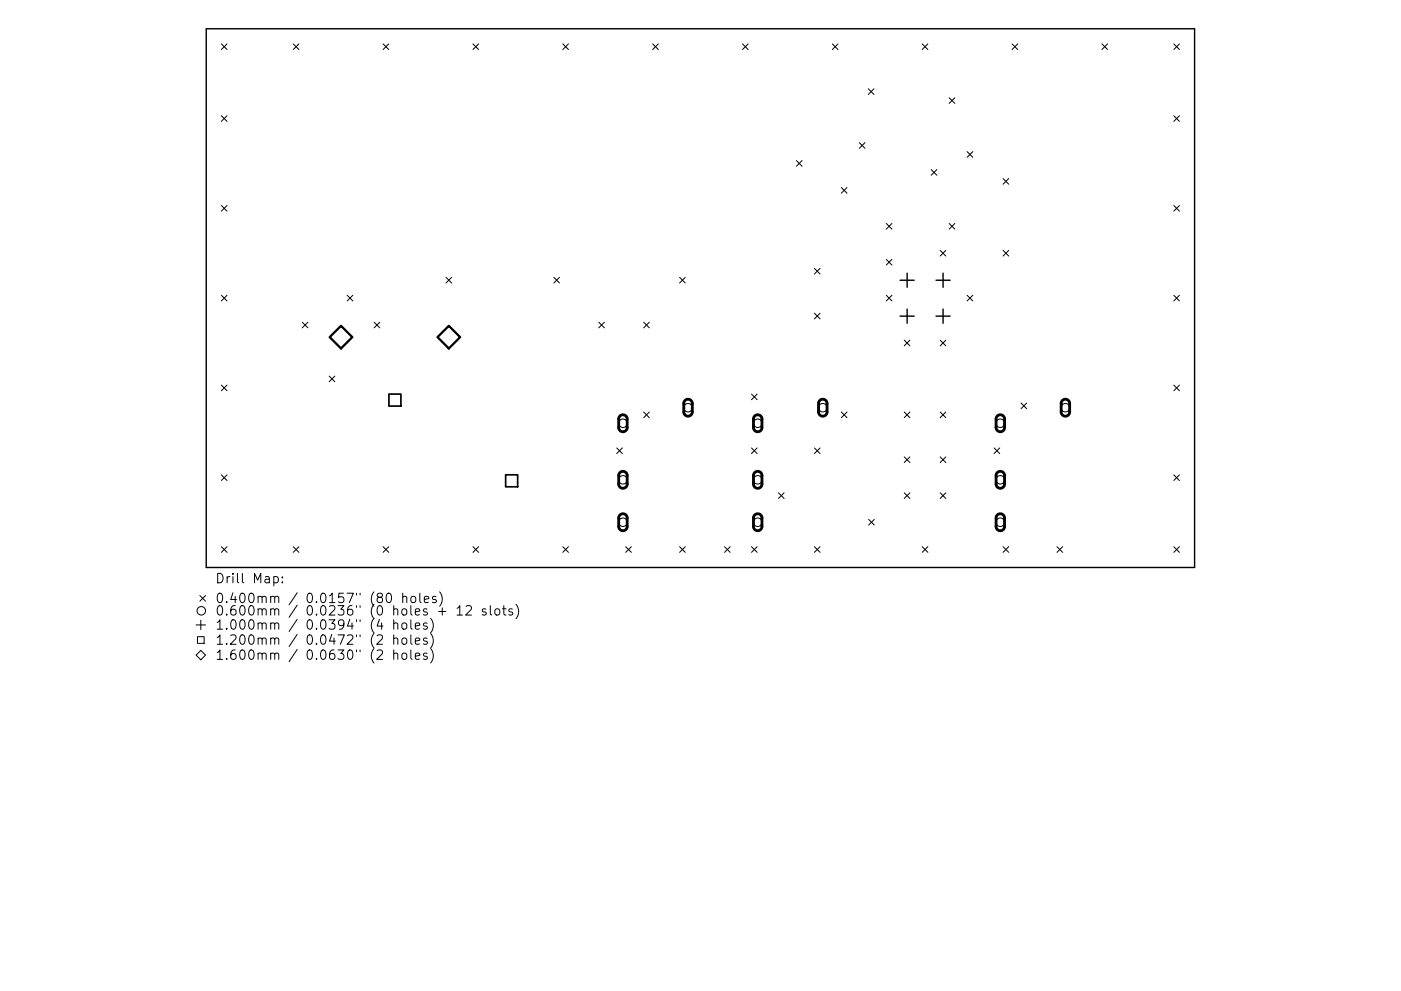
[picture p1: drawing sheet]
<svg xmlns="http://www.w3.org/2000/svg" width="297mm" height="210mm" viewBox="0 0 297 210" stroke-linecap="round" stroke-linejoin="round" font-family="sans-serif">
<defs><g id="words">
<g font-size="2.8">
<text x="45.6" y="123.8">Drill Map:</text>
<text x="45.6" y="128">0.400mm / 0.0157&quot; (80 holes)</text>
<text x="45.6" y="130.6">0.600mm / 0.0236&quot; (0 holes + 12 slots)</text>
<text x="45.6" y="133.6">1.000mm / 0.0394&quot; (4 holes)</text>
<text x="45.6" y="136.8">1.200mm / 0.0472&quot; (2 holes)</text>
<text x="45.6" y="140">1.600mm / 0.0630&quot; (2 holes)</text>
</g>
</g></defs>
<path d="M43.7 6.1h209.6v114.3h-209.6zM190.8 59.5h3M192.3 58v3M198.5 59.5h3M200 58v3M190.8 67.1h3M192.3 65.6v3M198.5 67.1h3M200 65.6v3" fill="none" stroke="#000" stroke-width=".3"/>
<g fill="none" stroke="#000" stroke-width=".21">
<path d="M46.9 9.3l1.2 1.2M48.1 9.3l-1.2 1.2M62.2 9.3l1.2 1.2M63.4 9.3l-1.2 1.2M81.2 9.3l1.2 1.2M82.4 9.3l-1.2 1.2M100.3 9.3l1.2 1.2M101.5 9.3l-1.2 1.2M119.3 9.3l1.2 1.2M120.5 9.3l-1.2 1.2M138.4 9.3l1.2 1.2M139.6 9.3l-1.2 1.2"/>
<path d="M157.4 9.3l1.2 1.2M158.6 9.3l-1.2 1.2M176.5 9.3l1.2 1.2M177.7 9.3l-1.2 1.2M184.1 18.8l1.2 1.2M185.3 18.8l-1.2 1.2M195.5 9.3l1.2 1.2M196.7 9.3l-1.2 1.2M214.6 9.3l1.2 1.2M215.8 9.3l-1.2 1.2M233.6 9.3l1.2 1.2M234.8 9.3l-1.2 1.2"/>
<path d="M248.9 9.3l1.2 1.2M250.1 9.3l-1.2 1.2M46.9 24.6l1.2 1.2M48.1 24.6l-1.2 1.2M168.9 34.1l1.2 1.2M170.1 34.1l-1.2 1.2M178.4 39.8l1.2 1.2M179.6 39.8l-1.2 1.2M182.2 30.3l1.2 1.2M183.4 30.3l-1.2 1.2M197.4 36l1.2 1.2M198.6 36l-1.2 1.2"/>
<path d="M201.2 20.7l1.2 1.2M202.4 20.7l-1.2 1.2M205.1 32.2l1.2 1.2M206.3 32.2l-1.2 1.2M212.7 37.9l1.2 1.2M213.9 37.9l-1.2 1.2M248.9 24.6l1.2 1.2M250.1 24.6l-1.2 1.2M46.9 43.6l1.2 1.2M48.1 43.6l-1.2 1.2M94.6 58.8l1.2 1.2M95.8 58.8l-1.2 1.2"/>
<path d="M117.4 58.8l1.2 1.2M118.6 58.8l-1.2 1.2M144.1 58.8l1.2 1.2M145.3 58.8l-1.2 1.2M172.7 56.9l1.2 1.2M173.9 56.9l-1.2 1.2M187.9 47.4l1.2 1.2M187.9 55l1.2 1.2M189.1 55l-1.2 1.2M189.1 47.4l-1.2 1.2M199.3 53.1l1.2 1.2M200.5 53.1l-1.2 1.2"/>
<path d="M201.2 47.4l1.2 1.2M202.4 47.4l-1.2 1.2M212.7 53.1l1.2 1.2M213.9 53.1l-1.2 1.2M248.9 43.6l1.2 1.2M250.1 43.6l-1.2 1.2M46.9 62.7l1.2 1.2M48.1 62.7l-1.2 1.2M64.1 68.4l1.2 1.2M65.3 68.4l-1.2 1.2M69.8 79.8l1.2 1.2M71 79.8l-1.2 1.2"/>
<path d="M73.6 62.7l1.2 1.2M74.8 62.7l-1.2 1.2M79.3 68.4l1.2 1.2M80.5 68.4l-1.2 1.2M126.9 68.4l1.2 1.2M128.1 68.4l-1.2 1.2M136.5 68.4l1.2 1.2M137.7 68.4l-1.2 1.2M172.7 66.5l1.2 1.2M173.9 66.5l-1.2 1.2M187.9 62.7l1.2 1.2M189.1 62.7l-1.2 1.2"/>
<path d="M191.7 72.2l1.2 1.2M192.9 72.2l-1.2 1.2M199.3 72.2l1.2 1.2M200.5 72.2l-1.2 1.2M205.1 62.7l1.2 1.2M206.3 62.7l-1.2 1.2M248.9 62.7l1.2 1.2M250.1 62.7l-1.2 1.2M46.9 81.7l1.2 1.2M48.1 81.7l-1.2 1.2M130.8 95l1.2 1.2M132 95l-1.2 1.2"/>
<path d="M136.5 87.4l1.2 1.2M137.7 87.4l-1.2 1.2M159.3 83.6l1.2 1.2M159.3 95l1.2 1.2M160.5 83.6l-1.2 1.2M160.5 95l-1.2 1.2M172.7 95l1.2 1.2M173.9 95l-1.2 1.2M178.4 87.4l1.2 1.2M179.6 87.4l-1.2 1.2M191.7 87.4l1.2 1.2M191.7 96.9l1.2 1.2"/>
<path d="M192.9 96.9l-1.2 1.2M192.9 87.4l-1.2 1.2M199.3 87.4l1.2 1.2M199.3 96.9l1.2 1.2M200.5 96.9l-1.2 1.2M200.5 87.4l-1.2 1.2M210.8 95l1.2 1.2M212 95l-1.2 1.2M216.5 85.5l1.2 1.2M217.7 85.5l-1.2 1.2M248.9 81.7l1.2 1.2M250.1 81.7l-1.2 1.2"/>
<path d="M46.9 100.8l1.2 1.2M46.9 116l1.2 1.2M48.1 100.8l-1.2 1.2M48.1 116l-1.2 1.2M62.2 116l1.2 1.2M63.4 116l-1.2 1.2M81.2 116l1.2 1.2M82.4 116l-1.2 1.2M100.3 116l1.2 1.2M101.5 116l-1.2 1.2M119.3 116l1.2 1.2M120.5 116l-1.2 1.2"/>
<path d="M132.7 116l1.2 1.2M133.9 116l-1.2 1.2M144.1 116l1.2 1.2M145.3 116l-1.2 1.2M153.6 116l1.2 1.2M154.8 116l-1.2 1.2M159.3 116l1.2 1.2M160.5 116l-1.2 1.2M165 104.6l1.2 1.2M166.2 104.6l-1.2 1.2M172.7 116l1.2 1.2M173.9 116l-1.2 1.2"/>
<path d="M184.2 110.2l1.2 1.2M185.4 110.2l-1.2 1.2M191.7 104.6l1.2 1.2M192.9 104.6l-1.2 1.2M195.5 116l1.2 1.2M196.7 116l-1.2 1.2M199.3 104.6l1.2 1.2M200.5 104.6l-1.2 1.2M212.7 116l1.2 1.2M213.9 116l-1.2 1.2M224.1 116l1.2 1.2M225.3 116l-1.2 1.2"/>
<path d="M248.9 100.8l1.2 1.2M248.9 116l1.2 1.2M250.1 100.8l-1.2 1.2M250.1 116l-1.2 1.2M41.6 132.6h2M41.9 135.1h1.4v1.4h-1.4zM42.4 126.4l1.2 1.2M42.6 138l1 1-1 1-1-1zM42.6 131.6v2M43.6 126.4l-1.2 1.2M58.1 122.4l.5-.1 .4 .4v.6l-.2 .3h-.7M59.9 123.5v.2"/>
<path d="M59.9 122.4v.2M82.1 126l.4-.1a1.25 1.25 0 0 1 0 2l-.3-.1-.2-.3-.1-.9zM83.5 132.4a.5 .5 0 0 1 .8 0v1.1M83.5 135.6a.5 .5 0 0 1 .8 0v1.1M83.5 138.8a.5 .5 0 0 1 .8 0v1.1M83.5 131.5v2M83.5 134.7v2M83.5 137.9v2M85.3 132.4l.3-.2 .6 .2v.7l-.1 .3-.5 .1-.3-.2zM85.3 135.6l.3-.2 .6 .2v.7l-.1 .3-.5 .1-.3-.2zM85.3 138.8l.3-.2 .6 .2v.7l-.1 .3-.5 .1-.3-.2zM85.4 126.7l.3-.2 .5 .1v1.3"/>
<path d="M85.4 125.9v2M87.1 131.5v1.7l.3 .3M87.1 134.7v1.7l.3 .3M87.1 137.9v1.7l.3 .3M87.2 126.7a.54 .54 0 0 1 .5-.2 .54 .54 0 0 1 .5 .4v.6a.54 .54 0 0 1-.6 .4 .54 .54 0 0 1-.5-.4zM88.1 132.8l.9-.2-.1-.3-.6-.1-.2 .2 .1 1h.7M88.1 136l.9-.2-.1-.3-.6-.1-.2 .2 .1 1h.7M88.1 139.2l.9-.2-.1-.3-.6-.1-.2 .2 .1 1h.7M89 125.9v1.7l.3 .3M90 127.2l.9-.2-.1-.4-.6-.1-.2 .3 .1 1h.7M90.5 132.3l-.4-.1-.3 .2 .1 .3 .6 .2v.5h-.7M90.5 135.5l-.4-.1-.3 .2 .1 .3 .6 .2v.5h-.7"/>
<path d="M90.5 138.7l-.4-.1-.3 .2 .1 .3 .6 .2v.5h-.7M91.3 131.2a2.29 2.29 0 0 1 0 3.1M91.3 134.4a2.29 2.29 0 0 1 0 3.1M91.3 137.6a2.29 2.29 0 0 1 0 3.1M92.4 126.6l-.4-.1-.3 .3 .1 .3 .6 .2v.5h-.7M93 129.7h1.5M93.2 125.6a2.29 2.29 0 0 1 0 3M96.9 129.1l.6-.6v2M96.9 130.5h1.2M98.8 128.7l.3-.2 .7 .1a.54 .54 0 0 1 .1 .8l-1.2 1.1h1.3M103 129.3l-.5-.1-.3 .2 .1 .3 .7 .2v.5h-.8M104 128.5v1.7l.2 .3"/>
<path d="M105 129.4a.54 .54 0 0 1 .5-.2 .54 .54 0 0 1 .5 .3v.6a.54 .54 0 0 1-.6 .4 .54 .54 0 0 1-.5-.4zM106.5 129.2h.8M106.8 128.5v1.7l.1 .2 .4 .1M108.6 129.3l-.4-.1-.3 .2 .1 .3 .6 .2v.5h-.7M109.4 128.2a2.29 2.29 0 0 1 0 3.1"/>
<circle cx="132.1" cy="89.8" r=".9"/>
<circle cx="145.9" cy="86.5" r=".9"/>
<circle cx="160.7" cy="89.8" r=".9"/>
<circle cx="174.5" cy="86.5" r=".9"/>
<circle cx="212.1" cy="89.8" r=".9"/>
<circle cx="225.9" cy="86.5" r=".9"/>
<circle cx="132.1" cy="110.8" r=".9"/>
<circle cx="132.1" cy="101.8" r=".9"/>
<circle cx="160.7" cy="101.8" r=".9"/>
<circle cx="160.7" cy="110.8" r=".9"/>
<circle cx="212.1" cy="101.8" r=".9"/>
<circle cx="212.1" cy="110.8" r=".9"/>
<circle cx="42.7" cy="129.6" r=".9"/>
</g>
<path d="M131.4 88.3a.9 .9 0 0 1 1-.2 .9 .9 0 0 1 .6 .8v1.8a.9 .9 0 0 1-.9 .9 .9 .9 0 0 1-.9-.9v-1.9zM145.2 85a.9 .9 0 0 1 1-.2 .9 .9 0 0 1 .6 .8v1.8a.9 .9 0 0 1-.9 .9 .9 .9 0 0 1-.9-.9v-1.9zM160 88.3a.9 .9 0 0 1 1-.2 .9 .9 0 0 1 .6 .8v1.8a.9 .9 0 0 1-.9 .9 .9 .9 0 0 1-.9-.9v-1.9zM173.8 85a.9 .9 0 0 1 1-.2 .9 .9 0 0 1 .6 .8v1.8a.9 .9 0 0 1-.9 .9 .9 .9 0 0 1-.9-.9v-1.9zM211.4 88.3a.9 .9 0 0 1 1-.2 .9 .9 0 0 1 .6 .8v1.8a.9 .9 0 0 1-.9 .9 .9 .9 0 0 1-.9-.9v-1.9zM225.2 85a.9 .9 0 0 1 1-.2 .9 .9 0 0 1 .6 .8v1.8a.9 .9 0 0 1-.9 .9 .9 .9 0 0 1-.9-.9v-1.9zM131.4 100.3a.9 .9 0 0 1 1-.2 .9 .9 0 0 1 .6 .8v1.8a.9 .9 0 0 1-.9 .9 .9 .9 0 0 1-.9-.9v-1.9zM131.4 109.3a.9 .9 0 0 1 1-.2 .9 .9 0 0 1 .6 .8v1.8a.9 .9 0 0 1-.9 .9 .9 .9 0 0 1-.9-.9v-1.9zM160 100.3a.9 .9 0 0 1 1-.2 .9 .9 0 0 1 .6 .8v1.8a.9 .9 0 0 1-.9 .9 .9 .9 0 0 1-.9-.9v-1.9zM160 109.3a.9 .9 0 0 1 1-.2 .9 .9 0 0 1 .6 .8v1.8a.9 .9 0 0 1-.9 .9 .9 .9 0 0 1-.9-.9v-1.9zM211.4 100.3a.9 .9 0 0 1 1-.2 .9 .9 0 0 1 .6 .8v1.8a.9 .9 0 0 1-.9 .9 .9 .9 0 0 1-.9-.9v-1.9zM211.4 109.3a.9 .9 0 0 1 1-.2 .9 .9 0 0 1 .6 .8v1.8a.9 .9 0 0 1-.9 .9 .9 .9 0 0 1-.9-.9v-1.9z" fill="none" stroke="#000" stroke-width=".6"/>
<path d="M82.5 83.6h2.5v2.6h-2.5zM107.2 100.7h2.6v2.6h-2.6z" fill="none" stroke="#000" stroke-width=".36"/>
<path d="M69.9 71.5l2.4-2.4 2.4 2.4-2.4 2.4zM92.8 71.5l2.4-2.4 2.4 2.4-2.4 2.4z" fill="none" stroke="#000" stroke-width=".48"/>
<use href="#words"/>
</svg>
